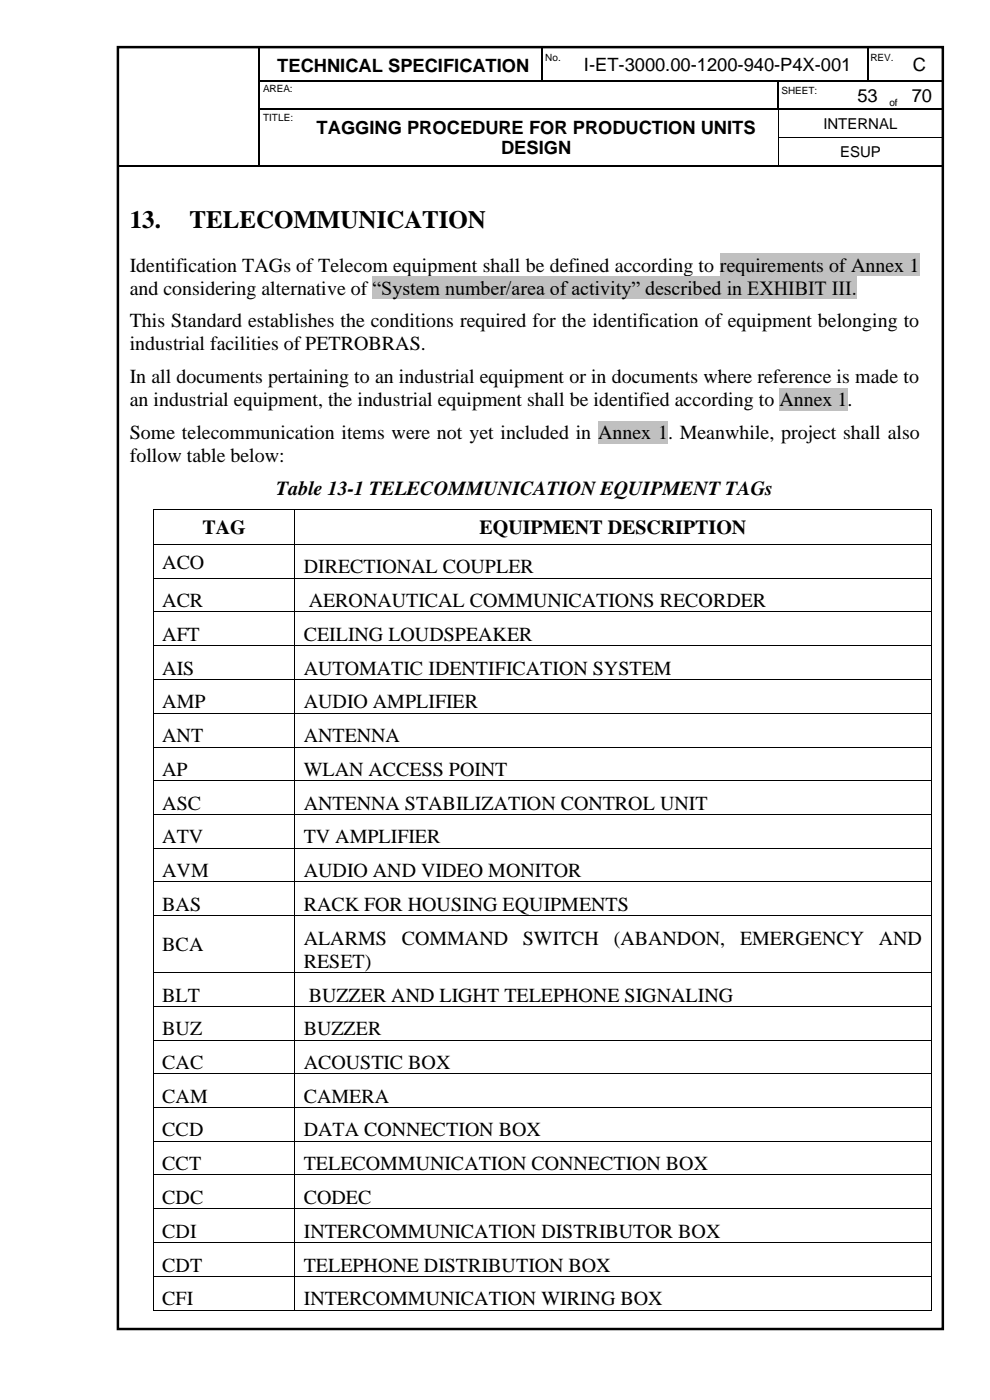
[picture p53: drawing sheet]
<svg xmlns="http://www.w3.org/2000/svg" width="210mm" height="297mm" viewBox="0 0 210 297" stroke-linecap="round" stroke-linejoin="round" font-family="sans-serif">
<defs><g id="words">
<g font-size="5.3">
<text x="27.5" y="48.3">13.</text>
<text x="40.2" y="48.3">TELECOMMUNICATION</text>
</g>
<g font-size="4.2">
<text x="27.5" y="57.6">Identification TAGs of Telecom equipment shall be defined according to</text>
<text x="152.7" y="57.6">requirements of Annex 1</text>
<text x="27.5" y="62.5">and considering alternative of</text>
<text x="79" y="62.5">“System number/area of activity” described in EXHIBIT III.</text>
<text x="27.5" y="69.5">This Standard establishes the conditions required for the identification of equipment belonging to</text>
<text x="27.5" y="74.3">industrial facilities of PETROBRAS.</text>
<text x="27.5" y="81.3">In all documents pertaining to an industrial equipment or in documents where reference is made to</text>
<text x="27.5" y="86.2">an industrial equipment, the industrial equipment shall be identified according to</text>
<text x="165.3" y="86.2">Annex 1</text>
<text x="179.8" y="86.2">.</text>
<text x="27.5" y="93.2">Some telecommunication items were not yet included in</text>
<text x="126.9" y="93.2">Annex 1</text>
<text x="141.7" y="93.2">. Meanwhile, project shall also</text>
<text x="27.5" y="98.1">follow table below:</text>
<text x="58.6" y="105">Table 13-1 TELECOMMUNICATION EQUIPMENT TAGs</text>
<text x="42.9" y="113.3">TAG</text>
<text x="101.7" y="113.3">EQUIPMENT DESCRIPTION</text>
<text x="34.4" y="120.6">ACO</text>
<text x="64.4" y="121.7">DIRECTIONAL COUPLER</text>
<text x="34.4" y="128.8">ACR</text>
<text x="65.5" y="128.8">AERONAUTICAL COMMUNICATIONS RECORDER</text>
<text x="34.4" y="136">AFT</text>
<text x="64.4" y="136">CEILING LOUDSPEAKER</text>
<text x="34.4" y="143.2">AIS</text>
<text x="64.4" y="143.2">AUTOMATIC IDENTIFICATION SYSTEM</text>
<text x="34.4" y="150.3">AMP</text>
<text x="64.4" y="150.3">AUDIO AMPLIFIER</text>
<text x="34.4" y="157.5">ANT</text>
<text x="64.4" y="157.5">ANTENNA</text>
<text x="34.4" y="164.7">AP</text>
<text x="64.4" y="164.7">WLAN ACCESS POINT</text>
<text x="34.4" y="171.8">ASC</text>
<text x="64.4" y="171.8">ANTENNA STABILIZATION CONTROL UNIT</text>
<text x="34.4" y="179">ATV</text>
<text x="64.4" y="179">TV AMPLIFIER</text>
<text x="34.4" y="186.1">AVM</text>
<text x="64.4" y="186.1">AUDIO AND VIDEO MONITOR</text>
<text x="34.4" y="193.3">BAS</text>
<text x="64.4" y="193.3">RACK FOR HOUSING EQUIPMENTS</text>
<text x="34.4" y="201.8">BCA</text>
<text x="64.4" y="200.4">ALARMS</text>
<text x="85.2" y="200.4">COMMAND</text>
<text x="110.9" y="200.4">SWITCH</text>
<text x="130.2" y="200.4">(ABANDON,</text>
<text x="157" y="200.4">EMERGENCY</text>
<text x="186.4" y="200.4">AND</text>
<text x="64.4" y="205.3">RESET)</text>
<text x="34.4" y="212.5">BLT</text>
<text x="65.5" y="212.5">BUZZER AND LIGHT TELEPHONE SIGNALING</text>
<text x="34.4" y="219.7">BUZ</text>
<text x="64.4" y="219.7">BUZZER</text>
<text x="34.4" y="226.8">CAC</text>
<text x="64.4" y="226.8">ACOUSTIC BOX</text>
<text x="34.4" y="234">CAM</text>
<text x="64.4" y="234">CAMERA</text>
<text x="34.4" y="241.1">CCD</text>
<text x="64.4" y="241.1">DATA CONNECTION BOX</text>
<text x="34.4" y="248.3">CCT</text>
<text x="64.4" y="248.3">TELECOMMUNICATION CONNECTION BOX</text>
<text x="34.4" y="255.5">CDC</text>
<text x="64.4" y="255.5">CODEC</text>
<text x="34.4" y="262.6">CDI</text>
<text x="64.4" y="262.6">INTERCOMMUNICATION DISTRIBUTOR BOX</text>
<text x="34.4" y="269.8">CDT</text>
<text x="64.4" y="269.8">TELEPHONE DISTRIBUTION BOX</text>
<text x="34.4" y="276.9">CFI</text>
<text x="64.4" y="276.9">INTERCOMMUNICATION WIRING BOX</text>
</g>
<g font-size="3.9">
<text x="58.8" y="15.3">TECHNICAL SPECIFICATION</text>
<text x="123.8" y="15.1">I-ET-3000.00-1200-940-P4X-001</text>
<text x="193.7" y="15.1">C</text>
<text x="181.9" y="21.5">53</text>
<text x="193.4" y="21.5">70</text>
<text x="67.2" y="28.3">TAGGING PROCEDURE FOR PRODUCTION UNITS</text>
<text x="106.3" y="32.8">DESIGN</text>
</g>
<g font-size="3.2">
<text x="174.7" y="27.3">INTERNAL</text>
<text x="178.2" y="33.3">ESUP</text>
</g>
<g font-size="2.1">
<text x="115.7" y="13">No.</text>
<text x="184.7" y="13">REV.</text>
<text x="55.8" y="19.6">AREA:</text>
<text x="165.8" y="19.9">SHEET:</text>
<text x="188.7" y="22.5">of</text>
<text x="55.8" y="25.6">TITLE:</text>
</g>
</g></defs>
<g fill="none" stroke="#000" stroke-width=".25">
<path d="M55 10v7M55 17.3v5.7M55.2 17.1h7.3M62.8 17.1h52.1M115 10v7M115.2 17.1h4.4M119.8 17.1h45.1M165.1 17.3v5.7M165.2 17.1h14.9M180.3 17.1h3.6M184.1 10v7M184.2 17.1h3.9"/>
<path d="M191.3 17.1h8.8M25 35.1h29.9M55 23.2v5.8M55 29.3v5.7M55.2 23.1h7.3M55.2 35.1h7.3M62.8 23.1h102.1M62.8 35.1h102.2M165.2 35.1h34.8M165.4 23.1h14.7M180.3 23.1h7.8M188.3 23.1h2.8"/>
<path d="M191.3 23.1h8.7M200.1 23.2v5.8M200.1 29.3v5.7"/>
</g>
<g fill="#000">
<path d="M54.9 17h.3v.3h-.3z" fill-rule="evenodd"/>
<path d="M62.5 17h.3v.3h-.3z" fill-rule="evenodd"/>
<path d="M114.9 17h.3v.3h-.3z" fill-rule="evenodd"/>
<path d="M119.6 17h.2v.3h-.2z" fill-rule="evenodd"/>
<path d="M164.9 17h.3v.3h-.3z" fill-rule="evenodd"/>
<path d="M180.1 17h.2v.3h-.2z" fill-rule="evenodd"/>
<path d="M183.9 17h.3v.3h-.3z" fill-rule="evenodd"/>
<path d="M188.1 17h.2v.3h-.2z" fill-rule="evenodd"/>
<path d="M188.3 17h1.8v.3h-1.8z" fill-rule="evenodd"/>
<path d="M190.1 17h.2v.3h-.2z" fill-rule="evenodd"/>
<path d="M190.3 17h.8v.3h-.8z" fill-rule="evenodd"/>
<path d="M191.1 17h.2v.3h-.2z" fill-rule="evenodd"/>
<path d="M54.9 23h.3v.2h-.3z" fill-rule="evenodd"/>
<path d="M54.9 29h.3v.3h-.3z" fill-rule="evenodd"/>
<path d="M54.9 35h.3v.3h-.3z" fill-rule="evenodd"/>
<path d="M62.5 23h.3v.2h-.3z" fill-rule="evenodd"/>
<path d="M62.5 35h.3v.3h-.3z" fill-rule="evenodd"/>
<path d="M164.9 23h.3v.2h-.3z" fill-rule="evenodd"/>
<path d="M165 29h.1v.3h-.1z" fill-rule="evenodd"/>
<path d="M165 35h.2v.3h-.2z" fill-rule="evenodd"/>
<path d="M165.2 23h.2v.2h-.2z" fill-rule="evenodd"/>
<path d="M180.1 23h.2v.2h-.2z" fill-rule="evenodd"/>
<path d="M188.1 23h.2v.2h-.2z" fill-rule="evenodd"/>
<path d="M191.1 23h.2v.2h-.2z" fill-rule="evenodd"/>
<path d="M200 23h.2v.2h-.2z" fill-rule="evenodd"/>
<path d="M200 29h.2v.3h-.2z" fill-rule="evenodd"/>
<path d="M200 35h.2v.3h-.2z" fill-rule="evenodd"/>
<path d="M200 35h.2v.3h-.2z" fill-rule="evenodd"/>
</g>
<path d="M165.1 23.2v5.8M165.1 29.3v5.7M165.1 29.1h34.9" fill="none" stroke="#000" stroke-width=".21"/>
<path d="M25 10h175v272h-175z" fill="none" stroke="#000" stroke-width=".53"/>
<g fill="#c0c0c0">
<path d="M152.7 53.7h42.4v4.9h-42.4z" fill-rule="evenodd"/>
<path d="M79 58.6h102.9v4.8h-102.9z" fill-rule="evenodd"/>
<path d="M165.3 82.3h14.5v4.8h-14.5z" fill-rule="evenodd"/>
<path d="M126.9 89.3h14.8v4.8h-14.8z" fill-rule="evenodd"/>
</g>
<g fill="#000">
<path d="M32.4 108.1h.2v.2h-.2z" fill-rule="evenodd"/>
<path d="M32.4 108.1h.2v.2h-.2z" fill-rule="evenodd"/>
<path d="M32.4 115.5h.2v.1h-.2z" fill-rule="evenodd"/>
<path d="M62.4 108.1h.2v.2h-.2z" fill-rule="evenodd"/>
<path d="M62.4 115.5h.2v.1h-.2z" fill-rule="evenodd"/>
<path d="M197.5 108.1h.1v.2h-.1z" fill-rule="evenodd"/>
<path d="M197.5 108.1h.1v.2h-.1z" fill-rule="evenodd"/>
<path d="M197.5 115.5h.1v.1h-.1z" fill-rule="evenodd"/>
<path d="M32.4 122.6h.2v.2h-.2z" fill-rule="evenodd"/>
<path d="M32.4 129.8h.2v.1h-.2z" fill-rule="evenodd"/>
<path d="M32.4 136.9h.2v.2h-.2z" fill-rule="evenodd"/>
<path d="M62.4 122.6h.2v.2h-.2z" fill-rule="evenodd"/>
<path d="M62.4 129.8h.2v.1h-.2z" fill-rule="evenodd"/>
<path d="M62.4 136.9h.2v.2h-.2z" fill-rule="evenodd"/>
<path d="M197.5 122.6h.1v.2h-.1z" fill-rule="evenodd"/>
<path d="M197.5 129.8h.1v.1h-.1z" fill-rule="evenodd"/>
<path d="M197.5 136.9h.1v.2h-.1z" fill-rule="evenodd"/>
<path d="M32.4 144.1h.2v.2h-.2z" fill-rule="evenodd"/>
<path d="M32.4 151.2h.2v.2h-.2z" fill-rule="evenodd"/>
<path d="M32.4 158.4h.2v.2h-.2z" fill-rule="evenodd"/>
<path d="M62.4 144.1h.2v.2h-.2z" fill-rule="evenodd"/>
<path d="M62.4 151.2h.2v.2h-.2z" fill-rule="evenodd"/>
<path d="M62.4 158.4h.2v.2h-.2z" fill-rule="evenodd"/>
<path d="M197.5 144.1h.1v.2h-.1z" fill-rule="evenodd"/>
<path d="M197.5 151.2h.1v.2h-.1z" fill-rule="evenodd"/>
<path d="M197.5 158.4h.1v.2h-.1z" fill-rule="evenodd"/>
<path d="M32.4 165.6h.2v.2h-.2z" fill-rule="evenodd"/>
<path d="M32.4 172.7h.2v.2h-.2z" fill-rule="evenodd"/>
<path d="M62.4 165.6h.2v.2h-.2z" fill-rule="evenodd"/>
<path d="M62.4 172.7h.2v.2h-.2z" fill-rule="evenodd"/>
<path d="M197.5 165.6h.1v.2h-.1z" fill-rule="evenodd"/>
<path d="M197.5 172.7h.1v.2h-.1z" fill-rule="evenodd"/>
<path d="M32.4 179.9h.2v.2h-.2z" fill-rule="evenodd"/>
<path d="M32.4 187.1h.2v.1h-.2z" fill-rule="evenodd"/>
<path d="M32.4 194.2h.2v.2h-.2z" fill-rule="evenodd"/>
<path d="M62.4 179.9h.2v.2h-.2z" fill-rule="evenodd"/>
<path d="M62.4 187.1h.2v.1h-.2z" fill-rule="evenodd"/>
<path d="M62.4 194.2h.2v.2h-.2z" fill-rule="evenodd"/>
<path d="M197.5 179.9h.1v.2h-.1z" fill-rule="evenodd"/>
<path d="M197.5 187.1h.1v.1h-.1z" fill-rule="evenodd"/>
<path d="M197.5 194.2h.1v.2h-.1z" fill-rule="evenodd"/>
<path d="M32.4 206.2h.2v.2h-.2z" fill-rule="evenodd"/>
<path d="M32.4 213.4h.2v.2h-.2z" fill-rule="evenodd"/>
<path d="M62.4 206.2h.2v.2h-.2z" fill-rule="evenodd"/>
<path d="M62.4 213.4h.2v.2h-.2z" fill-rule="evenodd"/>
<path d="M197.5 206.2h.1v.2h-.1z" fill-rule="evenodd"/>
<path d="M197.5 213.4h.1v.2h-.1z" fill-rule="evenodd"/>
<path d="M32.4 220.6h.2v.2h-.2z" fill-rule="evenodd"/>
<path d="M32.4 227.7h.2v.2h-.2z" fill-rule="evenodd"/>
<path d="M32.4 234.9h.2v.2h-.2z" fill-rule="evenodd"/>
<path d="M62.4 220.6h.2v.2h-.2z" fill-rule="evenodd"/>
<path d="M62.4 227.7h.2v.2h-.2z" fill-rule="evenodd"/>
<path d="M62.4 234.9h.2v.2h-.2z" fill-rule="evenodd"/>
<path d="M197.5 220.6h.1v.2h-.1z" fill-rule="evenodd"/>
<path d="M197.5 227.7h.1v.2h-.1z" fill-rule="evenodd"/>
<path d="M197.5 234.9h.1v.2h-.1z" fill-rule="evenodd"/>
<path d="M32.4 242.1h.2v.1h-.2z" fill-rule="evenodd"/>
<path d="M32.4 249.2h.2v.2h-.2z" fill-rule="evenodd"/>
<path d="M32.4 256.4h.2v.2h-.2z" fill-rule="evenodd"/>
<path d="M62.4 242.1h.2v.1h-.2z" fill-rule="evenodd"/>
<path d="M62.4 249.2h.2v.2h-.2z" fill-rule="evenodd"/>
<path d="M62.4 256.4h.2v.2h-.2z" fill-rule="evenodd"/>
<path d="M197.5 242.1h.1v.1h-.1z" fill-rule="evenodd"/>
<path d="M197.5 249.2h.1v.2h-.1z" fill-rule="evenodd"/>
<path d="M197.5 256.4h.1v.2h-.1z" fill-rule="evenodd"/>
<path d="M32.4 263.6h.2v.1h-.2z" fill-rule="evenodd"/>
<path d="M32.4 270.7h.2v.2h-.2z" fill-rule="evenodd"/>
<path d="M32.4 277.9h.2v.1h-.2z" fill-rule="evenodd"/>
<path d="M32.4 277.9h.2v.1h-.2z" fill-rule="evenodd"/>
<path d="M62.4 263.6h.2v.1h-.2z" fill-rule="evenodd"/>
<path d="M62.4 270.7h.2v.2h-.2z" fill-rule="evenodd"/>
<path d="M62.4 277.9h.2v.1h-.2z" fill-rule="evenodd"/>
<path d="M197.5 263.6h.1v.1h-.1z" fill-rule="evenodd"/>
<path d="M197.5 270.7h.1v.2h-.1z" fill-rule="evenodd"/>
<path d="M197.5 277.9h.1v.1h-.1z" fill-rule="evenodd"/>
<path d="M197.5 277.9h.1v.1h-.1z" fill-rule="evenodd"/>
</g>
<g fill="none" stroke="#000" stroke-width=".21">
<path d="M32.5 108.3v7.2M32.5 115.6v7M32.6 108.2h29.9M32.6 115.5h29.9M62.5 108.3v7.2M62.5 115.6v7M62.6 108.2h134.9M62.6 115.5h134.9M197.6 108.3v7.2M197.6 115.6v7M32.5 122.8v7M32.5 129.9v7"/>
<path d="M32.5 137.1v7M32.6 122.7h29.9M32.6 129.9h29.9M32.6 137h29.9M62.5 122.8v7M62.5 129.9v7M62.5 137.1v7M62.6 122.7h134.9M62.6 129.9h134.9M62.6 137h134.9M197.6 122.8v7M197.6 129.9v7"/>
<path d="M197.6 137.1v7M32.5 144.3v6.9M32.5 151.4v7M32.5 158.6v7M32.6 144.2h29.9M32.6 151.3h29.9M32.6 158.5h29.9M62.5 144.3v6.9M62.5 151.4v7M62.5 158.6v7M62.6 144.2h134.9M62.6 151.3h134.9"/>
<path d="M62.6 158.5h134.9M197.6 144.3v6.9M197.6 151.4v7M197.6 158.6v7M32.5 165.8v6.9M32.5 172.9v7M32.6 165.7h29.9M32.6 172.8h29.9M32.6 180h29.9M62.5 165.8v6.9M62.5 172.9v7M62.6 165.7h134.9"/>
<path d="M62.6 172.8h134.9M62.6 180h134.9M197.6 165.8v6.9M197.6 172.9v7M32.5 180.1v7M32.5 187.2v7M32.5 194.4v11.8M32.6 187.1h29.9M32.6 194.3h29.9M62.5 180.1v7M62.5 187.2v7M62.5 194.4v11.8"/>
<path d="M62.6 187.1h134.9M62.6 194.3h134.9M197.6 180.1v7M197.6 187.2v7M197.6 194.4v11.8M32.5 206.4v7M32.5 213.6v7M32.6 206.3h29.9M32.6 213.5h29.9M62.5 206.4v7M62.5 213.6v7M62.6 206.3h134.9"/>
<path d="M62.6 213.5h134.9M197.6 206.4v7M197.6 213.6v7M32.5 220.8v6.9M32.5 227.9v7M32.5 235.1v7M32.6 220.7h29.9M32.6 227.8h29.9M32.6 235h29.9M62.5 220.8v6.9M62.5 227.9v7M62.5 235.1v7"/>
<path d="M62.6 220.7h134.9M62.6 227.8h134.9M62.6 235h134.9M197.6 220.8v6.9M197.6 227.9v7M197.6 235.1v7M32.5 242.2v7M32.5 249.4v7M32.5 256.6v7M32.6 242.1h29.9M32.6 249.3h29.9M32.6 256.5h29.9"/>
<path d="M62.5 242.2v7M62.5 249.4v7M62.5 256.6v7M62.6 242.1h134.9M62.6 249.3h134.9M62.6 256.5h134.9M197.6 242.2v7M197.6 249.4v7M197.6 256.6v7M32.5 263.7v7M32.5 270.9v7M32.6 263.7h29.9"/>
<path d="M32.6 270.8h29.9M32.6 278h29.9M62.5 263.7v7M62.5 270.9v7M62.6 263.7h134.9M62.6 270.8h134.9M62.6 278h134.9M197.6 263.7v7M197.6 270.9v7"/>
</g>
<use href="#words"/>
</svg>
